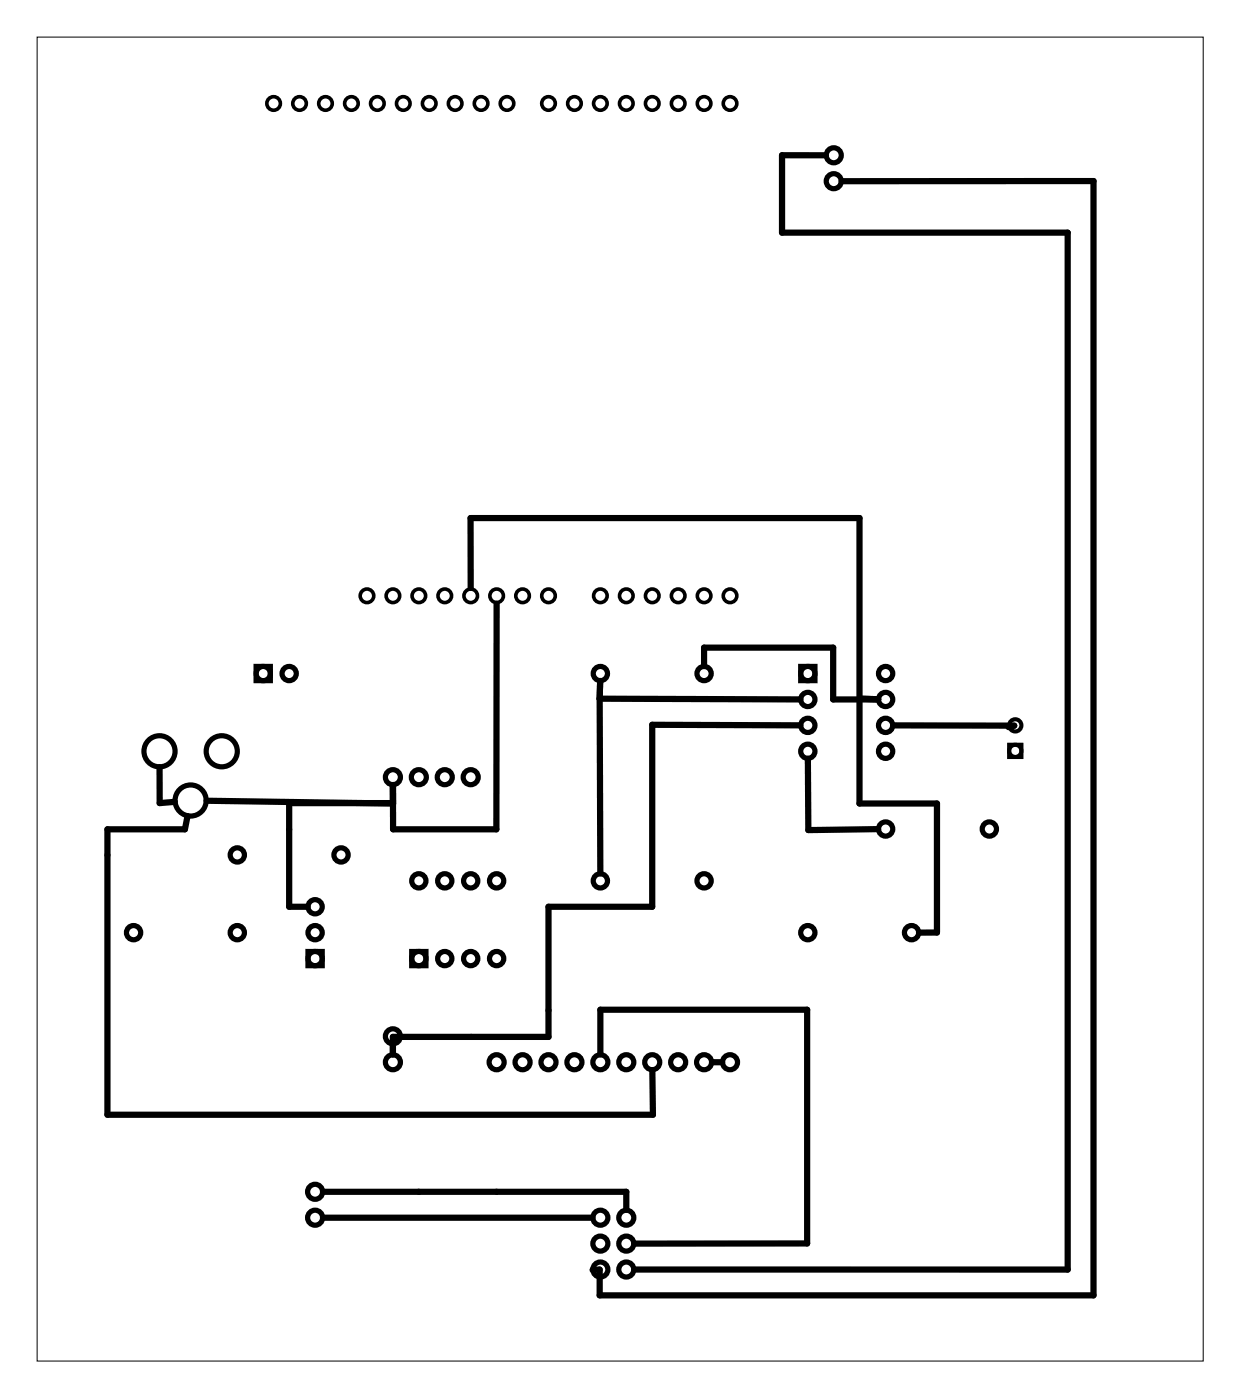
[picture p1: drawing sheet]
<svg xmlns="http://www.w3.org/2000/svg" width="121mm" height="137mm" viewBox="0 0 121 137" stroke-linecap="round" stroke-linejoin="round" font-family="sans-serif">
<path d="M3.6 3.6h114.2v129.8h-114.2z" fill="none" stroke="#000" stroke-width=".1"/>
<g fill="none" stroke="#000" stroke-width=".35">
<circle cx="26.8" cy="10.1" r=".66"/>
<circle cx="29.3" cy="10.1" r=".66"/>
<circle cx="31.9" cy="10.1" r=".66"/>
<circle cx="34.4" cy="10.1" r=".66"/>
<circle cx="37" cy="10.1" r=".66"/>
<circle cx="39.5" cy="10.1" r=".66"/>
<circle cx="42" cy="10.1" r=".66"/>
<circle cx="44.6" cy="10.1" r=".66"/>
<circle cx="47.1" cy="10.1" r=".66"/>
<circle cx="49.7" cy="10.1" r=".66"/>
<circle cx="53.7" cy="10.1" r=".66"/>
<circle cx="56.3" cy="10.1" r=".66"/>
<circle cx="58.8" cy="10.1" r=".66"/>
<circle cx="61.3" cy="10.1" r=".66"/>
<circle cx="63.9" cy="10.1" r=".66"/>
<circle cx="66.4" cy="10.1" r=".66"/>
<circle cx="69" cy="10.1" r=".66"/>
<circle cx="71.5" cy="10.1" r=".66"/>
<circle cx="35.9" cy="58.4" r=".66"/>
<circle cx="38.5" cy="58.4" r=".66"/>
<circle cx="41" cy="58.4" r=".66"/>
<circle cx="43.6" cy="58.4" r=".66"/>
<circle cx="46.1" cy="58.4" r=".66"/>
<circle cx="48.6" cy="58.4" r=".66"/>
<circle cx="51.2" cy="58.4" r=".66"/>
<circle cx="53.7" cy="58.4" r=".66"/>
<circle cx="58.8" cy="58.4" r=".66"/>
<circle cx="61.3" cy="58.4" r=".66"/>
<circle cx="63.9" cy="58.4" r=".66"/>
<circle cx="66.4" cy="58.4" r=".66"/>
<circle cx="69" cy="58.4" r=".66"/>
<circle cx="71.5" cy="58.4" r=".66"/>
</g>
<g fill="none" stroke="#000" stroke-width=".51">
<path d="M25.1 65.3h1.4v1.4h-1.4zM78.4 65.3h1.4v1.4h-1.4zM30.2 93.3h1.4v1.4h-1.4zM40.3 93.3h1.4v1.4h-1.4z"/>
<circle cx="81.7" cy="17.8" r=".74"/>
<circle cx="81.7" cy="15.2" r=".74"/>
<circle cx="15.6" cy="73.6" r="1.52"/>
<circle cx="18.7" cy="78.5" r="1.52"/>
<circle cx="21.7" cy="73.6" r="1.52"/>
<circle cx="25.8" cy="66" r=".7"/>
<circle cx="28.3" cy="66" r=".7"/>
<circle cx="38.5" cy="76.2" r=".74"/>
<circle cx="41" cy="76.2" r=".74"/>
<circle cx="43.6" cy="76.2" r=".74"/>
<circle cx="46.1" cy="76.2" r=".74"/>
<circle cx="58.8" cy="66" r=".7"/>
<circle cx="69" cy="66" r=".7"/>
<circle cx="79.1" cy="71.1" r=".7"/>
<circle cx="79.1" cy="73.6" r=".7"/>
<circle cx="79.1" cy="68.6" r=".7"/>
<circle cx="79.1" cy="66" r=".7"/>
<circle cx="86.7" cy="68.6" r=".7"/>
<circle cx="86.7" cy="73.6" r=".7"/>
<circle cx="86.7" cy="71.1" r=".7"/>
<circle cx="86.7" cy="66" r=".7"/>
<circle cx="13.1" cy="91.4" r=".7"/>
<circle cx="23.2" cy="91.4" r=".7"/>
<circle cx="23.2" cy="83.8" r=".7"/>
<circle cx="30.9" cy="88.9" r=".7"/>
<circle cx="30.9" cy="94" r=".7"/>
<circle cx="30.9" cy="91.4" r=".7"/>
<circle cx="33.4" cy="83.8" r=".7"/>
<circle cx="41" cy="86.3" r=".7"/>
<circle cx="41" cy="94" r=".7"/>
<circle cx="43.6" cy="86.3" r=".7"/>
<circle cx="43.6" cy="94" r=".7"/>
<circle cx="46.1" cy="86.3" r=".7"/>
<circle cx="46.1" cy="94" r=".7"/>
<circle cx="48.6" cy="86.3" r=".7"/>
<circle cx="48.6" cy="94" r=".7"/>
<circle cx="58.8" cy="86.3" r=".7"/>
<circle cx="69" cy="86.3" r=".7"/>
<circle cx="79.1" cy="91.4" r=".7"/>
<circle cx="86.7" cy="81.3" r=".7"/>
<circle cx="89.3" cy="91.4" r=".7"/>
<circle cx="96.9" cy="81.3" r=".7"/>
<circle cx="30.9" cy="119.4" r=".74"/>
<circle cx="30.9" cy="116.8" r=".74"/>
<circle cx="38.5" cy="104.1" r=".74"/>
<circle cx="38.5" cy="101.6" r=".74"/>
<circle cx="48.6" cy="104.1" r=".74"/>
<circle cx="51.2" cy="104.1" r=".74"/>
<circle cx="53.7" cy="104.1" r=".74"/>
<circle cx="56.3" cy="104.1" r=".74"/>
<circle cx="58.8" cy="104.1" r=".74"/>
<circle cx="58.8" cy="119.4" r=".74"/>
<circle cx="61.3" cy="104.1" r=".74"/>
<circle cx="61.3" cy="119.4" r=".74"/>
<circle cx="63.9" cy="104.1" r=".74"/>
<circle cx="66.4" cy="104.1" r=".74"/>
<circle cx="69" cy="104.1" r=".74"/>
<circle cx="71.5" cy="104.1" r=".74"/>
<circle cx="58.8" cy="124.4" r=".74"/>
<circle cx="58.8" cy="121.9" r=".74"/>
<circle cx="61.3" cy="124.4" r=".74"/>
<circle cx="61.3" cy="121.9" r=".74"/>
</g>
<g fill="none" stroke="#000" stroke-width=".4">
<path d="M98.8 73h1.2v1.2h-1.2z"/>
<circle cx="99.4" cy="73.6" r=".6"/>
<circle cx="99.4" cy="71.1" r=".6"/>
</g>
<g fill="none" stroke="#000" stroke-width=".61">
<path d="M80.9 15.2h-4.3v7.6h28v101.6h-42.5M82.4 17.8l24.7-.1v109.3h-48.4v-2.6l-.7 .1M46.1 57.6v-6.8h38.1v28h7.6v12.6h-1.8M48.6 59.2v22.1h-10.1v-4.4M15.6 75.2v3.5l1.5-.1M18.4 80l-.3 1.3h-7.6v28h53.5l-.1-4.4M38.5 76.9v1.8h-10.2v10.2h1.8M38.5 76.9v1.9l-18.3-.3M58.7 68.5l.1 17.1M58.7 68.5l19.7 .1M58.8 66.7l-.1 1.8M69 65.3v-1.8h12.6v5.1l4.4-.1h-1.8"/>
<path d="M78.4 71.1l-14.5-.1v17.9h-10.2v12.7h-15.2v1.8M79.1 74.4l.1 7 6.8-.1M87.5 71.1h11.8l-.5 .2M31.6 116.8h29.7v1.8M31.6 119.4h26.4M58.8 103.4v-4.4h20.3v22.9h-17M69.7 104.1h1"/>
</g>
</svg>
